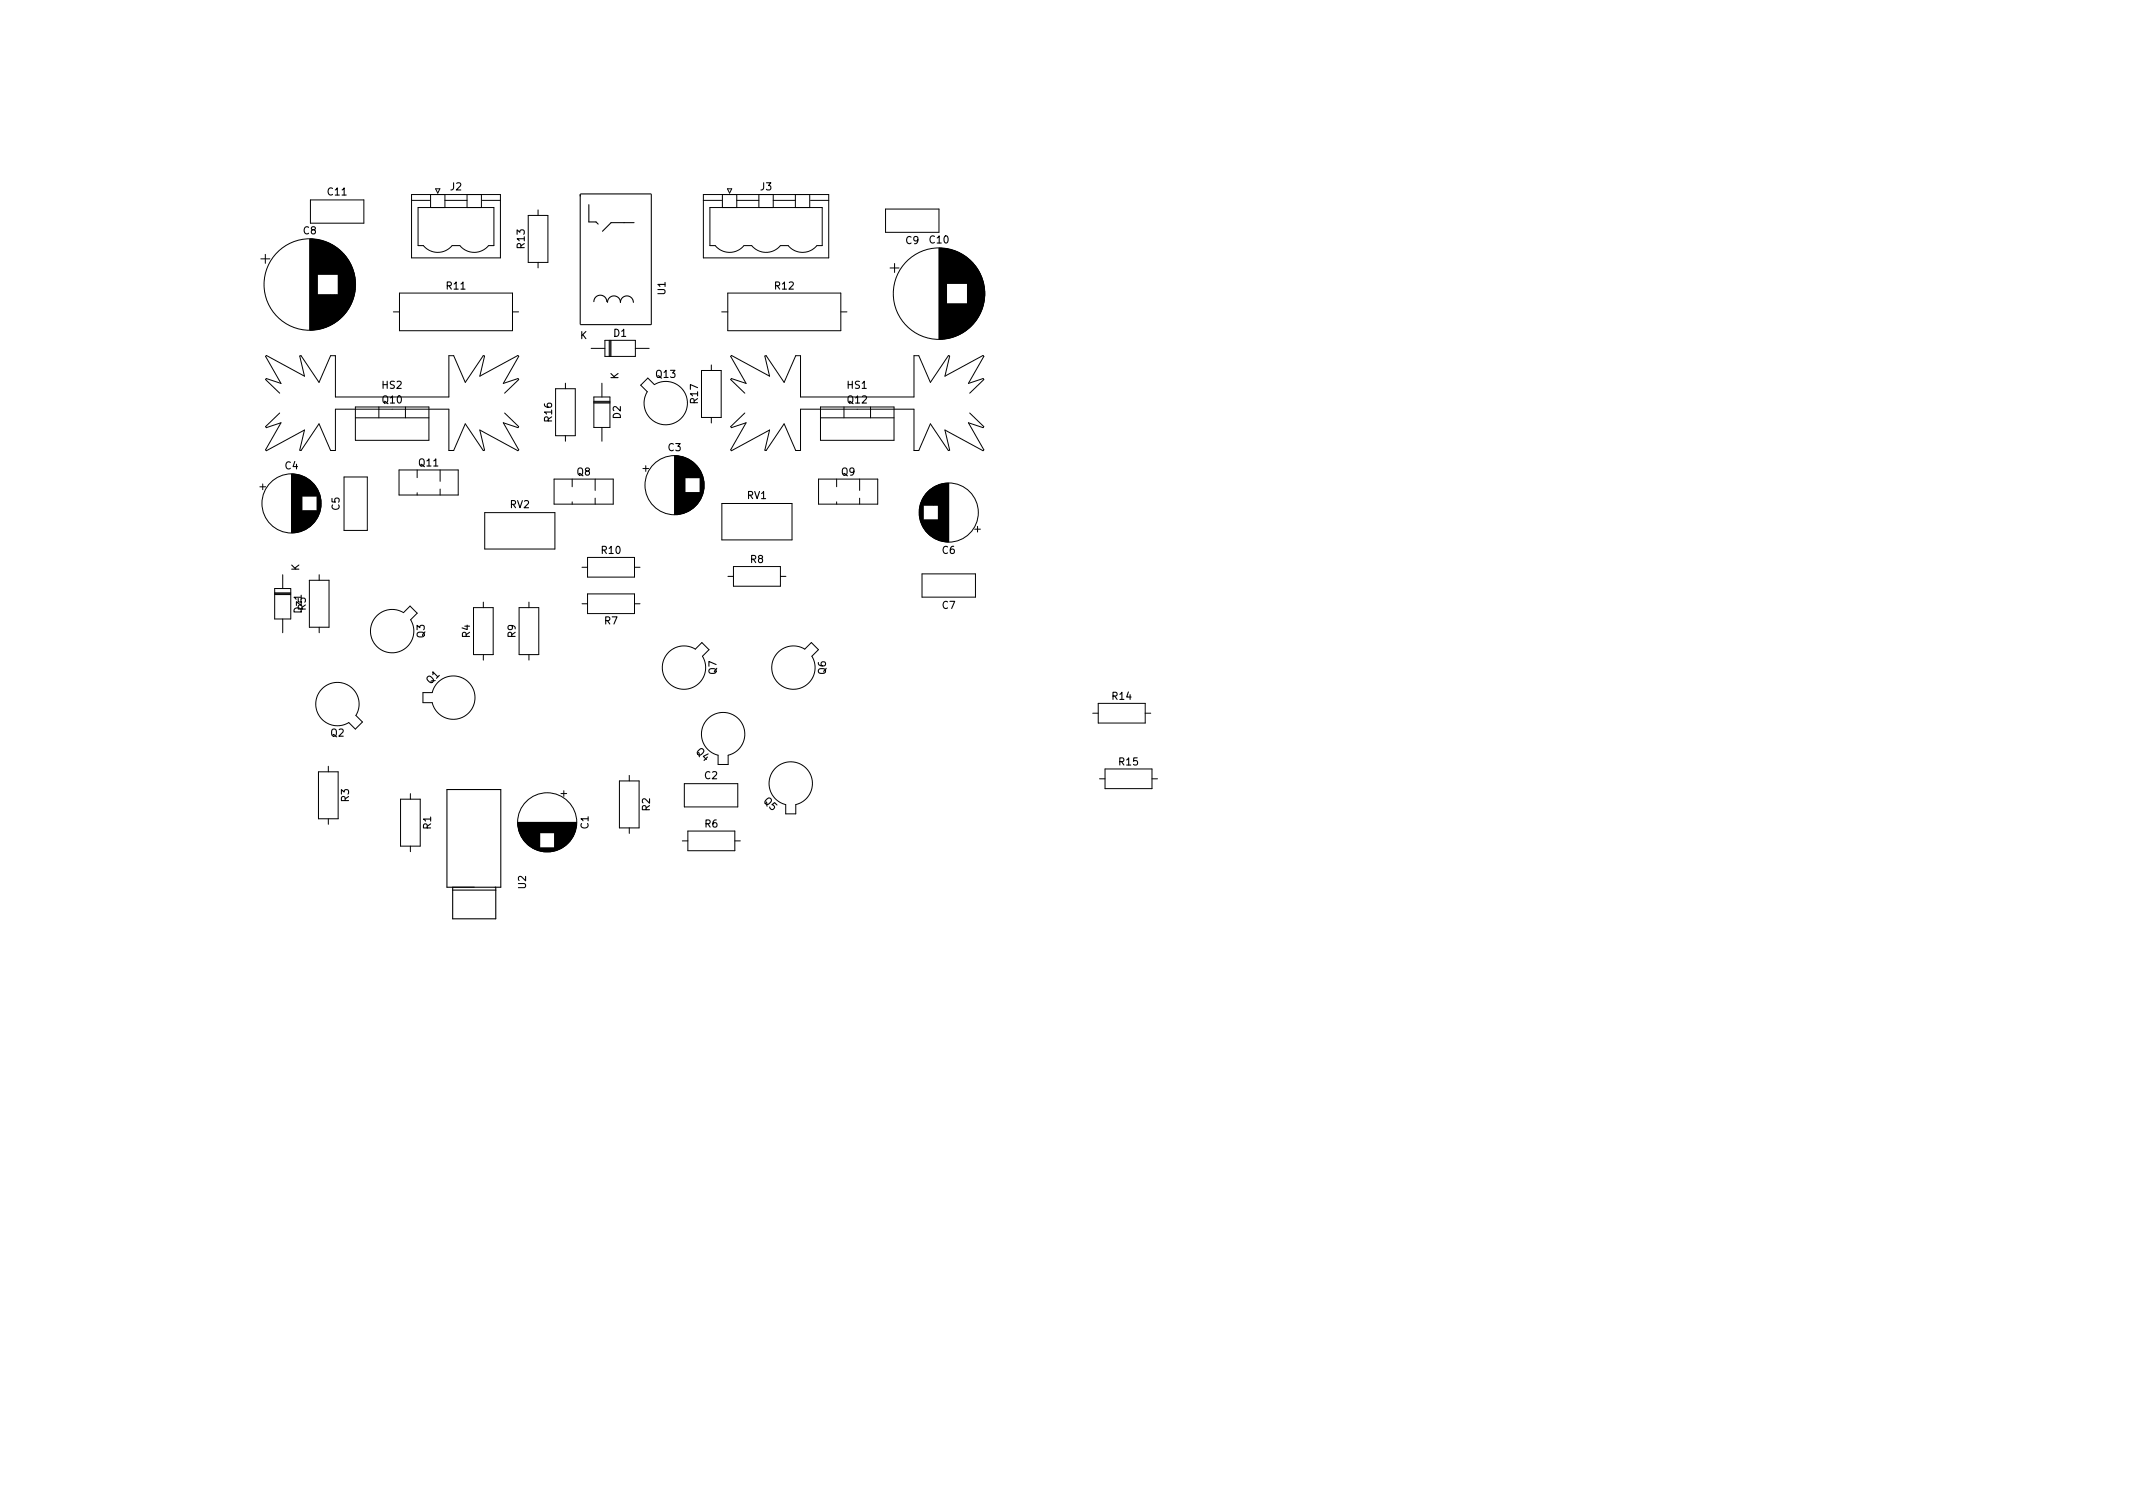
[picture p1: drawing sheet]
<svg xmlns="http://www.w3.org/2000/svg" width="297mm" height="210mm" viewBox="0 0 297 210" stroke-linecap="round" stroke-linejoin="round" font-family="sans-serif">
<defs><g id="words">
<g font-size="1.4">
<text x="45.7" y="27.2">C11</text>
<text x="62.7" y="26.5">J2</text>
<text x="105.9" y="26.5">J3</text>
<text x="42.3" y="32.6">C8</text>
<text x="73.1" y="34.5" transform="rotate(-90 73.1 34.5)">R13</text>
<text x="126.2" y="34">C9</text>
<text x="129.5" y="33.9">C10</text>
<text x="62.2" y="40.3">R11</text>
<text x="92.7" y="41" transform="rotate(-90 92.7 41)">U1</text>
<text x="107.9" y="40.3">R12</text>
<text x="80.8" y="47.2">K</text>
<text x="85.5" y="46.9">D1</text>
<text x="86.1" y="52.8" transform="rotate(-90 86.1 52.8)">K</text>
<text x="91.4" y="52.6">Q13</text>
<text x="53.2" y="54.1">HS2</text>
<text x="53.3" y="56.2">Q10</text>
<text x="76.9" y="58.7" transform="rotate(-90 76.9 58.7)">R16</text>
<text x="86.4" y="58.3" transform="rotate(-90 86.4 58.3)">D2</text>
<text x="97.2" y="56.1" transform="rotate(-90 97.2 56.1)">R17</text>
<text x="118" y="54.1">HS1</text>
<text x="118.1" y="56.2">Q12</text>
<text x="39.7" y="65.3">C4</text>
<text x="58.4" y="64.9">Q11</text>
<text x="93.1" y="62.8">C3</text>
<text x="47.3" y="71" transform="rotate(-90 47.3 71)">C5</text>
<text x="71" y="70.7">RV2</text>
<text x="80.4" y="66.2">Q8</text>
<text x="104.1" y="69.5">RV1</text>
<text x="117.2" y="66.2">Q9</text>
<text x="83.8" y="77.1">R10</text>
<text x="131.2" y="77.1">C6</text>
<text x="41.7" y="79.5" transform="rotate(-90 41.7 79.5)">K</text>
<text x="104.5" y="78.4">R8</text>
<text x="42" y="85.3" transform="rotate(-90 42 85.3)">Dz1</text>
<text x="42.6" y="85" transform="rotate(-90 42.6 85)">R5</text>
<text x="59.1" y="88.8" transform="rotate(-90 59.1 88.8)">Q3</text>
<text x="65.4" y="88.8" transform="rotate(-90 65.4 88.8)">R4</text>
<text x="71.8" y="88.8" transform="rotate(-90 71.8 88.8)">R9</text>
<text x="84.2" y="86.9">R7</text>
<text x="131.2" y="84.8">C7</text>
<text x="60" y="95.3" transform="rotate(-45 60 95.3)">Q1</text>
<text x="99.8" y="93.9" transform="rotate(-90 99.8 93.9)">Q7</text>
<text x="115" y="93.9" transform="rotate(-90 115 93.9)">Q6</text>
<text x="154.9" y="97.4">R14</text>
<text x="46.1" y="102.6">Q2</text>
<text x="96.8" y="104.8" transform="rotate(45 96.8 104.8)">Q4</text>
<text x="155.9" y="106.6">R15</text>
<text x="48.6" y="111.6" transform="rotate(-90 48.6 111.6)">R3</text>
<text x="90.5" y="112.9" transform="rotate(-90 90.5 112.9)">R2</text>
<text x="98.1" y="108.5">C2</text>
<text x="106.3" y="111.6" transform="rotate(45 106.3 111.6)">Q5</text>
<text x="60" y="115.4" transform="rotate(-90 60 115.4)">R1</text>
<text x="82" y="115.4" transform="rotate(-90 82 115.4)">C1</text>
<text x="98.2" y="115.2">R6</text>
<text x="73.2" y="123.7" transform="rotate(-90 73.2 123.7)">U2</text>
</g>
</g></defs>
<g fill="none" stroke="#000" stroke-width=".14">
<path d="M36.3 36h1.3M36.9 35.4v1.3M43.1 33.3v12.6M43.2 33.3v12.6M43.2 27.8h7.5v3.3h-7.5zM43.3 33.3v12.6M43.4 33.3v12.6M43.5 33.3v12.6M43.6 33.3v12.6M43.7 33.3v12.6M43.8 33.3v12.6M43.9 33.3v12.6"/>
<path d="M44 33.3v12.6M44.1 33.4v12.5M44.2 33.4v12.5M44.2 33.4v4.8M44.3 33.4v4.8M44.4 33.4v4.8M44.5 33.4v4.8M44.6 33.5v4.7M44.7 33.5v4.7M44.8 33.5v4.7M44.9 33.5v4.7M45 33.6v4.6"/>
<path d="M45.1 33.6v4.6M45.2 33.6v4.6M45.3 33.7v4.5M45.4 33.7v4.5M45.5 33.7v4.5M45.5 33.8v4.4M45.6 33.8v4.4M45.7 33.8v4.4M45.8 33.9v4.3M45.9 33.9v4.3M46 34v4.2M46.1 34v4.2"/>
<path d="M46.2 34.1v4.1M46.3 34.1v4.1M46.3 34.2v4M46.4 34.2v4M46.5 34.2v4M46.5 34.3v3.9M46.6 34.3v3.9M46.7 34.3v3.9M46.7 34.4v3.8M46.8 34.4v3.8M46.8 34.5v3.7M46.9 34.5v3.7"/>
<path d="M47 34.6v3.6M47.1 34.6v3.6M47.1 34.7v9.9M47.1 34.7v9.8M47.2 34.7v9.8M47.2 34.8v9.7M47.3 34.8v9.6M47.3 34.9v9.5M47.4 34.9v9.4M47.5 35v9.3M47.5 35v9.2M47.5 35.1v9.1"/>
<path d="M47.6 35.1v9M47.7 35.2v8.9M47.7 35.2v8.8M47.7 35.3v8.7M47.8 35.3v8.6M47.9 35.4v8.5M47.9 35.4v8.4M47.9 35.5v8.3M48 35.5v8.2M48 35.6v8.1M48.1 35.6v8M48.1 35.7v7.9"/>
<path d="M48.1 35.7v7.8M48.2 35.8v7.7M48.2 35.8v7.6M48.3 35.9v7.5M48.3 35.9v7.4M48.3 36v7.3M48.4 36v7.2M48.4 36.1v7M48.5 36.2v6.9M48.5 36.2v6.8M48.5 36.3v6.7M48.6 36.3v6.6"/>
<path d="M48.6 36.4v6.4M48.7 36.5v6.3M48.7 36.5v6.2M48.7 36.6v6M48.8 36.7v5.8M48.8 36.8v5.7M48.9 36.9v5.5M48.9 36.9v5.4M48.9 37v5.2M49 37.1v5M49 37.2v4.8M49.1 37.3v4.6"/>
<path d="M49.1 37.4v4.4M49.1 37.5v4.2M49.2 37.6v4M49.2 37.8v3.7M49.3 37.9v3.4M49.3 38v3.2M49.3 38.2v2.8M49.4 38.4v2.5M49.4 38.6v2M49.5 38.9v1.5M49.5 39.3v.6M57.3 27.1h12.4v8.8h-12.4z"/>
<path d="M57.3 27.9h2.6M60 27.1v1.8M60.7 26.3h.6l-.3 .6zM62 27.9h3M62 27.1v1.8M63 34.2h1a2.59 2.59 0 0 0 4 0M65 27.1v1.8M67 27.1v1.8M67.1 27.9h2.6M68 34.2h.8v-5.3h-10.6v5.3h.8a2.59 2.59 0 0 0 3.9 0M73.6 30h2.7v6.5h-2.7zM74.9 29.2v.8"/>
<path d="M74.9 36.5v.8M98 27.1h17.4v8.8h-17.4zM98 27.9h2.5M100.6 27.1v1.8M101.3 26.3h.6l-.3 .6zM102.6 27.9h3.1M102.6 27.1v1.8M103.6 34.2h1.1a2.59 2.59 0 0 0 4 0M105.7 27.1v1.8M107.7 27.9h3.1M107.7 27.1v1.8M108.7 34.2h1.1a2.59 2.59 0 0 0 3.9 0"/>
<path d="M110.8 27.1v1.8M112.8 27.1v1.8M112.9 27.9h2.5M113.8 34.2h.7v-5.3h-15.6v5.3h.7a2.59 2.59 0 0 0 4 0M123.3 29.1h7.5v3.2h-7.5zM124 37.3h1.2M124.6 36.7v1.2M130.8 34.6v12.6M130.9 34.6v12.6M131 34.6v12.6M131.1 34.6v12.6M131.2 34.6v12.6"/>
<path d="M131.3 34.6v12.6M131.4 34.6v12.6M131.5 34.6v12.6M131.6 34.6v12.6M131.7 34.6v12.6M131.7 34.6v12.5M131.8 34.6v12.5M131.9 34.7v4.7M132 34.7v4.7M132.1 34.7v4.7M132.2 34.7v4.7M132.3 34.7v4.7"/>
<path d="M132.3 34.8v4.6M132.4 34.8v4.6M132.5 34.8v4.6M132.6 34.8v4.6M132.7 34.8v4.6M132.7 34.9v4.5M132.8 34.9v4.5M132.9 34.9v4.5M133 34.9v4.5M133 35v4.4M133.1 35v4.4M133.2 35v4.4"/>
<path d="M133.3 35.1v4.3M133.4 35.1v4.3M133.5 35.1v4.3M133.5 35.2v4.2M133.6 35.2v4.2M133.7 35.2v4.2M133.7 35.3v4.1M133.8 35.3v4.1M133.9 35.4v4M134 35.4v4M134.1 35.5v3.9M134.2 35.5v3.9"/>
<path d="M134.2 35.6v3.8M134.3 35.6v3.8M134.4 35.7v3.7M134.5 35.7v3.7M134.5 35.8v3.6M134.6 35.8v3.6M134.7 35.9v3.5M134.7 35.9v9.9M134.8 36v9.8M134.9 36v9.7M134.9 36.1v9.6M135 36.1v9.5"/>
<path d="M135 36.2v9.4M135.1 36.2v9.4M135.1 36.2v9.3M135.1 36.3v9.2M135.2 36.3v9.2M135.2 36.4v9M135.3 36.4v9M135.3 36.4v8.9M135.3 36.5v8.8M135.4 36.5v8.8M135.4 36.6v8.6M135.5 36.6v8.6"/>
<path d="M135.5 36.7v8.4M135.6 36.7v8.3M135.6 36.8v8.2M135.7 36.8v8.1M135.7 36.9v8M135.7 36.9v7.9M135.8 37v7.8M135.8 37v7.7M135.9 37.1v7.6M135.9 37.1v7.5M135.9 37.2v7.4M136 37.2v7.3"/>
<path d="M136 37.3v7.2M136.1 37.4v7M136.1 37.5v6.8M136.2 37.5v6.7M136.2 37.6v6.6M136.3 37.7v6.4M136.3 37.7v6.3M136.3 37.8v6.2M136.4 37.9v6M136.4 38v5.8M136.5 38v5.7M136.5 38.1v5.6"/>
<path d="M136.5 38.2v5.4M136.6 38.3v5.2M136.6 38.4v5M136.7 38.5v4.8M136.7 38.6v4.6M136.7 38.7v4.4M136.8 38.8v4.2M136.8 38.9v4M136.9 39v3.7M136.9 39.2v3.4M136.9 39.3v3.2M137 39.5v2.8"/>
<path d="M137 39.6v2.5M137.1 39.9v2M38.9 54.7l-1.9-1.8 .1-.2 2 .7-2.1-3.8 .1-.1 5.3 2.9-.7-2.8 .2-.1 2.5 3.7 1.6-3.7h.7v5.8h15.8v-5.8h.7l1.6 3.7 2.5-3.7 .2 .1-.7 2.8 5.3-2.9 .1 .1-2.1 3.8 2-.7 .1 .2-1.9 1.8M38.9 57.5l-1.9 1.9 .1 .1 2-.6-2.1 3.7 .1 .2 5.3-2.9-.7 2.8h.2l2.5-3.7 1.6 3.7h.7v-5.7h15.8v5.7h.7l1.6-3.7 2.5 3.7h.2l-.7-2.8 5.3 2.9 .1-.2-2.1-3.7 2 .6 .1-.1-1.9-1.9M44.2 41.1v4.8M44.3 41.1v4.7M44.4 41.1v4.7M44.5 41.1v4.7M44.6 41.1v4.7M44.7 41.1v4.7M44.7 41.1v4.6M44.8 41.1v4.6"/>
<path d="M44.9 41.1v4.6M45 41.1v4.6M45.1 41.1v4.6M45.1 41.1v4.5M45.2 41.1v4.5M45.3 41.1v4.5M45.4 41.1v4.4M45.5 41.1v4.4M45.6 41.1v4.4M45.6 41.1v4.3M45.7 41.1v4.3M45.8 41.1v4.3"/>
<path d="M45.9 41.1v4.2M46 41.1v4.2M46.1 41.1v4.1M46.2 41.1v4.1M46.3 41.1v4M46.4 41.1v4M46.4 41.1v3.9M46.5 41.1v3.9M46.6 41.1v3.8M46.7 41.1v3.8M46.7 41.1v3.7M46.8 41.1v3.7"/>
<path d="M46.9 41.1v3.6M47 41.1v3.6M47 41.1v3.5M47.1 41.1v3.5M49.5 56.7h10.2v4.6h-10.2zM49.5 58.2h10.2M52.8 56.7v1.5M54.8 43.4h.8M55.6 40.8h15.8v5.2h-15.8zM56.5 56.7v1.5M71.4 43.4h.8M77.4 54.1h2.7v6.6h-2.7z"/>
<path d="M78.7 53.4v.7M82.3 48.5h1.9M82.7 55.3h2.2v4.2h-2.2zM82.7 56h2.2M82.7 56.1h2.2M82.7 55.9h2.2M83.8 53.4v1.9M83.8 59.5v1.9M84.2 47.4h4.3v2.2h-4.3zM84.8 47.4v2.2M85 47.4v2.2M85.1 47.4v2.2"/>
<path d="M88.5 48.5h1.9M89.2 53.6l1-1 .9 1a3 3 0 0 1 4.6 2 3 3 0 0 1-3.5 3.5 3 3 0 0 1-2.1-4.6zM97.7 51.6h2.7v6.5h-2.7zM99.1 50.8v.8M99.1 58.1v.8M100.5 43.4h.9M101.4 40.8h15.7v5.2h-15.7zM103.7 57.5l-1.9 1.9v.1l2.1-.6-2.1 3.7 .1 .2 5.3-2.9-.7 2.8h.2l2.5-3.7M109.2 53.2l-2.5-3.7-.2 .1 .7 2.8-5.3-2.9-.1 .1 2.1 3.8-2.1-.7v.2l1.9 1.8M109.2 53.2l1.6-3.7h.7v5.8h15.8v-5.8h.6l1.7 3.7M109.2 59l1.6 3.7h.7v-5.7h15.8v5.7h.6l1.7-3.7M114.3 58.2h10.2"/>
<path d="M114.3 56.7h10.2v4.6h-10.2zM117.1 43.4h.8M117.5 56.7v1.5M121.2 56.7v1.5M129.6 53.2l2.5-3.7 .1 .1-.6 2.8 5.3-2.9 .1 .1-2.1 3.8 2-.7 .1 .2-2 1.8M131.9 42.3v4.8M132 42.3v4.8M132.1 42.3v4.8M132.2 42.3v4.8M132.3 42.3v4.7M132.4 42.3v4.7M132.5 42.3v4.7"/>
<path d="M132.6 42.3v4.7M132.6 42.3v4.6M132.7 42.3v4.6M132.8 42.3v4.6M132.9 42.3v4.6M132.9 42.3v4.5M133 42.3v4.5M133.1 42.3v4.5M133.2 42.3v4.4M133.3 42.3v4.4M133.4 42.3v4.4M133.4 42.3v4.3"/>
<path d="M133.5 42.3v4.3M133.6 42.3v4.3M133.7 42.3v4.2M133.8 42.3v4.2M133.8 42.3v4.1M133.9 42.3v4.1M134 42.3v4.1M134 42.3v4M134.1 42.3v4M134.2 42.3v3.9M134.3 42.3v3.9M134.3 42.3v3.8"/>
<path d="M134.4 42.3v3.8M134.5 42.3v3.7M134.6 42.3v3.7M134.6 42.3v3.6M134.7 42.3v3.6M135 57.5l2 1.9-.1 .1-2-.6 2.1 3.7-.1 .2-5.3-2.9 .6 2.8h-.1l-2.5-3.7M137.1 40.1v1.5M137.1 40.6v.6M36.2 67.8h.8M36.6 67.4v.8M40.6 66v8.2M40.7 66v8.2"/>
<path d="M40.8 66v8.2M40.9 66v8.2M41 66v8.2M41.1 66v8.2M41.1 66.1v8M41.2 66.1v8M41.3 66.1v8M41.4 66.1v8M41.5 66.1v8M41.6 66.1v8M41.6 66.2v7.8M41.7 66.2v7.8"/>
<path d="M41.8 66.2v7.8M41.9 66.2v7.8M42 66.2v7.7M42 66.3v7.6M42.1 66.3v2.8M42.1 71.1v2.8M42.2 66.3v2.8M42.2 71.1v2.8M42.2 66.4v2.7M42.2 71.1v2.7M42.3 66.4v2.7M42.3 71.1v2.7"/>
<path d="M42.4 66.4v2.7M42.4 71.1v2.7M42.4 66.5v2.6M42.4 71.1v2.6M42.5 66.5v2.6M42.5 71.1v2.6M42.6 66.5v2.6M42.6 71.1v2.6M42.6 66.6v2.5M42.6 71.1v2.5M42.7 66.6v2.5M42.7 71.1v2.5"/>
<path d="M42.8 66.6v2.5M42.8 71.1v2.5M42.8 66.7v2.4M42.8 71.1v2.4M42.9 66.7v2.4M42.9 71.1v2.4M43 66.8v2.3M43 71.1v2.3M43.1 66.8v2.3M43.1 71.1v2.2M43.1 66.9v2.2M43.2 66.9v2.2"/>
<path d="M43.2 71.1v2.2M43.2 67v2.1M43.2 71.1v2.1M43.3 67v2.1M43.3 71.1v2.1M43.4 67.1v2M43.4 71.1v2M43.4 67.2v1.9M43.4 71.1v1.9M43.5 67.2v1.9M43.5 71.1v1.9M43.6 67.3v1.8"/>
<path d="M43.6 71.1v1.8M43.6 67.4v1.7M43.6 71.1v1.7M43.7 67.4v1.7M43.7 71.1v1.7M43.7 71.1v1.6M43.8 67.5v1.6M43.8 71.1v1.6M43.8 67.6v1.5M43.8 71.1v1.5M43.9 67.6v1.5M43.9 71.1v1.5"/>
<path d="M43.9 67.7v1.4M43.9 71.1v1.4M44 67.8v1.3M44 71.1v1.3M44 67.9v1.2M44 71.1v1.2M44.1 67.9v1.2M44.1 71.1v1.2M44.1 68v1.1M44.1 71.1v1.1M44.2 68.1v4M44.2 68.2v3.8"/>
<path d="M44.3 68.3v3.6M44.3 68.4v3.4M44.4 68.5v3.2M44.4 68.6v3M44.5 68.8v2.6M44.5 68.9v2.4M44.6 69v2.2M44.6 69.2v1.8M44.6 69.3v1.6M44.7 69.6v1M47.9 66.4h3.3v7.5h-3.3zM55.6 65.4h8.2v3.5h-8.2z"/>
<path d="M58.1 65.4v1.1M58.1 68.6v.3M61.3 65.4v1.6M61.3 68.1v.8M67.5 71.4h9.8v5h-9.8zM77.2 66.7h8.2v3.5h-8.2zM78.7 60.7v.7M79.7 66.7v1.1M79.7 69.9v.3M81 79h.8M81.8 77.6h6.6v2.8h-6.6zM82.9 66.7v1.6"/>
<path d="M82.9 69.4v.8M88.4 79h.7M89.5 65.2h.8M89.9 64.8v.8M93.9 63.5v8.1M94 63.5v8.1M94.1 63.5v8.1M94.2 63.5v8.1M94.3 63.5v8.1M94.4 63.5v8.1M94.5 63.5v8.1M94.6 63.5v8.1"/>
<path d="M94.7 63.5v8.1M94.7 63.6v8M94.8 63.6v8M94.8 63.6v7.9M94.9 63.6v7.9M95 63.6v7.9M95.1 63.6v7.9M95.1 63.7v7.8M95.2 63.7v7.7M95.3 63.7v7.7M95.4 63.7v7.7M95.4 63.8v2.7"/>
<path d="M95.4 68.6v2.8M95.5 63.8v2.7M95.5 68.6v2.7M95.6 63.8v2.7M95.6 68.6v2.7M95.7 63.9v2.6M95.7 68.6v2.7M95.7 68.6v2.6M95.8 63.9v2.6M95.8 68.6v2.6M95.9 64v2.5M95.9 68.6v2.6"/>
<path d="M95.9 68.6v2.5M96 64v2.5M96 68.6v2.5M96.1 64.1v2.4M96.1 68.6v2.5M96.1 68.6v2.4M96.2 64.1v2.4M96.2 68.6v2.4M96.2 64.2v2.3M96.3 64.2v2.3M96.3 68.6v2.3M96.4 64.3v2.2"/>
<path d="M96.4 68.6v2.2M96.5 64.3v2.2M96.5 68.6v2.2M96.5 64.4v2.1M96.5 68.6v2.1M96.6 64.4v2.1M96.6 68.6v2.1M96.6 64.5v2M96.6 68.6v2M96.7 64.5v2M96.7 68.6v2M96.7 64.6v1.9"/>
<path d="M96.7 68.6v1.9M96.8 64.6v1.9M96.8 68.6v1.9M96.8 64.7v1.8M96.9 64.7v1.8M96.9 68.6v1.8M96.9 64.8v1.7M96.9 68.6v1.7M97 64.8v1.7M97 68.6v1.7M97 64.9v1.6M97.1 64.9v1.6"/>
<path d="M97.1 68.6v1.6M97.1 65v1.5M97.1 68.6v1.5M97.2 65.1v1.4M97.2 68.6v1.5M97.2 68.6v1.4M97.3 65.2v1.3M97.3 68.6v1.4M97.3 68.6v1.3M97.3 65.3v1.2M97.3 68.6v1.2M97.4 65.3v1.2"/>
<path d="M97.4 68.6v1.2M97.4 65.4v1.1M97.4 68.6v1.1M97.5 65.5v1M97.5 68.6v1.1M97.5 65.5v4.1M97.5 65.6v3.9M97.6 65.7v3.7M97.7 65.8v3.5M97.7 65.9v3.3M97.7 66v3.1M97.8 66.1v2.9"/>
<path d="M97.8 66.2v2.7M97.9 66.3v2.5M97.9 66.5v2.2M97.9 66.6v1.9M98 66.8v1.5M98 67v1.1M100.5 70.1h9.8v5.1h-9.8zM102.1 78.9h6.6v2.7h-6.6zM114 66.7h8.2v3.5h-8.2zM116.5 66.7v1.1M116.5 69.9v.3M119.7 66.7v1.6"/>
<path d="M119.7 69.4v.8M128 70.8v1.1M128.1 70.6v1.5M128.1 70.4v1.9M128.2 70.3v2.2M128.2 70.1v2.5M128.2 70v2.7M128.3 69.9v2.9M128.3 69.8v3.1M128.4 69.7v3.3M128.4 69.6v3.5M128.4 79.9h7.4v3.2h-7.4z"/>
<path d="M128.4 69.6v3.6M128.5 69.5v3.8M128.5 69.4v3.9M128.6 69.3v4.1M128.6 69.3v1M128.6 72.4v1.1M128.6 69.2v1.1M128.7 69.1v1.2M128.7 72.4v1.2M128.7 72.4v1.3M128.8 69v1.3M128.8 72.4v1.3"/>
<path d="M128.8 72.4v1.4M128.8 68.9v1.4M128.9 68.9v1.4M128.9 72.4v1.5M128.9 68.8v1.5M129 68.8v1.5M129 72.4v1.6M129 68.7v1.6M129 72.4v1.7M129.1 68.6v1.7M129.1 72.4v1.7M129.1 72.4v1.8"/>
<path d="M129.2 68.5v1.8M129.2 72.4v1.8M129.2 72.4v1.9M129.3 68.4v1.9M129.3 72.4v1.9M129.3 72.4v2M129.4 68.3v2M129.4 72.4v2M129.4 72.4v2.1M129.5 68.2v2.1M129.5 72.4v2.1M129.6 68.2v2.1"/>
<path d="M129.6 72.4v2.2M129.6 68.1v2.2M129.7 68.1v2.2M129.7 72.4v2.2M129.7 72.4v2.3M129.8 68v2.3M129.8 72.4v2.3M129.8 72.4v2.4M129.9 68v2.3M129.9 72.4v2.4M129.9 67.9v2.4M130 67.9v2.4"/>
<path d="M130 72.4v2.4M130 72.4v2.5M130.1 67.8v2.5M130.1 72.4v2.5M130.2 67.8v2.5M130.2 72.4v2.6M130.2 67.7v2.6M130.3 67.7v2.6M130.3 72.4v2.6M130.4 67.7v2.6M130.4 72.4v2.7M130.4 67.6v2.7"/>
<path d="M130.5 67.6v2.7M130.5 72.4v2.7M130.6 67.6v2.7M130.6 72.4v2.7M130.6 72.4v2.8M130.7 67.5v7.7M130.8 67.5v7.7M130.9 67.5v7.8M131 67.5v7.8M131 67.4v7.9M131.1 67.4v7.9M131.2 67.4v7.9"/>
<path d="M131.2 67.4v8M131.3 67.4v8M131.4 67.4v8M131.4 67.3v8.1M131.5 67.3v8.1M131.6 67.3v8.1M131.7 67.3v8.1M131.8 67.3v8.1M131.9 67.3v8.1M132 67.3v8.1M132.1 67.3v8.1M135.7 73.7h.8"/>
<path d="M136.1 73.3v.8M38.3 81.9h2.2v4.3h-2.2zM38.3 82.7h2.2M38.3 82.8h2.2M38.3 82.5h2.2M39.4 80v1.9M39.4 86.2v1.9M43.1 80.8h2.7v6.5h-2.7zM44.4 80v.8M44.4 87.3v.8M44.9 95.8a3 3 0 0 1 4-.1 3 3 0 0 1 .7 3.9l.9 .9-1 1-.9-.9a3 3 0 0 1-4-.7 3 3 0 0 1 .3-4.1zM52.5 85.7a3 3 0 0 1 3.7-.4l.9-.9 1 1-.9 .9a3 3 0 0 1-.8 4 3 3 0 0 1-4.1-.5 3 3 0 0 1 .2-4.1z"/>
<path d="M58.9 96.4h1.3a3 3 0 0 1 4.6-1.7 3 3 0 0 1 0 4.9 3 3 0 0 1-4.6-1.8h-1.3zM65.9 84.6h2.8v6.5h-2.8zM67.3 83.8v.8M67.3 91.1v.8M72.3 84.6h2.7v6.5h-2.7zM73.7 83.8v.8M73.7 91.1v.8M81 84.1h.8M81.8 82.7h6.6v2.7h-6.6zM88.4 84.1h.7M93.2 90.8a3 3 0 0 1 3.6-.4l.9-.9 1 1-.9 .9a3 3 0 0 1-.8 4 3 3 0 0 1-4.1-.5 3 3 0 0 1 .3-4.1zM101.4 80.3h.7"/>
<path d="M108.4 90.8a3 3 0 0 1 3.7-.4l.9-.9 1 1-.9 .9a3 3 0 0 1-.9 4 3 3 0 0 1-4-.5 3 3 0 0 1 .2-4.1zM108.7 80.3h.8M152.2 99.3h.7M152.9 97.9h6.6v2.8h-6.6zM159.5 99.3h.8M44.3 107.5h2.8v6.5h-2.8zM45.7 106.7v.8M45.7 114v.8M55.8 111.3h2.7v6.5h-2.7zM57.1 110.5v.8M57.1 117.8v.8M72.1 114.6h8.2"/>
<path d="M72.1 114.5h8.2M72.1 114.7h8.2M72.1 114.8h8.2M72.1 114.9h8.2M72.1 115h8.2M72.2 115h8M72.2 115.1h8M72.2 115.2h8M72.2 115.3h8M72.2 115.4h8M72.2 115.5h8M72.3 115.5h7.8"/>
<path d="M72.3 115.6h7.8M72.3 115.7h7.8M72.3 115.8h7.8M72.4 115.9h7.6M72.4 116h2.8M72.4 116.1h2.8M72.5 116.1h2.7M72.5 116.2h2.7M72.5 116.3h2.7M72.6 116.3h2.6M72.6 116.4h2.6M72.6 116.5h2.6"/>
<path d="M72.7 116.5h2.5M72.7 116.6h2.5M72.7 116.7h2.5M72.8 116.7h2.4M72.8 116.8h2.4M72.9 116.9h2.3M73 117h2.2M73 117.1h2.2M73.1 117.1h2.1M73.1 117.2h2.1M73.2 117.3h2M73.3 117.3h1.9"/>
<path d="M73.3 117.4h1.9M73.4 117.5h1.8M73.5 117.5h1.7M73.5 117.6h1.7M73.6 117.7h1.6M73.7 117.7h1.5M73.7 117.8h1.5M73.8 117.8h1.4M73.9 117.9h1.3M74 117.9h1.2M74 118h1.2M74.1 118h1.1"/>
<path d="M74.2 118.1h4M74.3 118.1h3.8M74.4 118.2h3.6M74.5 118.2h3.4M74.6 118.3h3.2M74.7 118.3h3M74.9 118.4h2.6M75 118.4h2.4M75.1 118.5h2.2M75.3 118.5h1.8M75.4 118.5h1.6M75.7 118.6h1"/>
<path d="M77.2 118h1.1M77.2 118h1.2M77.2 117.9h1.2M77.2 117.9h1.3M77.2 117.8h1.4M77.2 117.8h1.5M77.2 117.7h1.5M77.2 117.7h1.6M77.2 117.6h1.7M77.2 117.5h1.7M77.2 117.5h1.8M77.2 117.4h1.9"/>
<path d="M77.2 117.3h1.9M77.2 117.3h2M77.2 117.2h2.1M77.2 117.1h2.1M77.2 117.1h2.2M77.2 117h2.2M77.2 116.9h2.3M77.2 116.8h2.4M77.2 116.7h2.4M77.2 116.7h2.5M77.2 116.6h2.5M77.2 116.5h2.5"/>
<path d="M77.2 116.5h2.6M77.2 116.4h2.6M77.2 116.3h2.6M77.2 116.3h2.7M77.2 116.2h2.7M77.2 116.1h2.7M77.2 116.1h2.8M77.2 116h2.8M78.1 110.5h.8M78.5 110.1v.8M86.3 108.7h2.7v6.6h-2.7zM87.6 108v.7"/>
<path d="M87.6 115.3v.7M95 117.1h.8M95.3 109.1h7.4v3.3h-7.4zM95.8 115.7h6.5v2.8h-6.5zM98.6 100a3 3 0 0 1 4.8 .8 3 3 0 0 1-2 4.4v1.2h-1.4v-1.2a3 3 0 0 1-1.4-5.2zM102.3 117.1h.8M108 106.9a3 3 0 0 1 4.8 .8 3 3 0 0 1-2 4.3v1.3h-1.4v-1.3a3 3 0 0 1-1.4-5.1zM153.1 108.4h.8M153.9 107.1h6.5v2.7h-6.5zM160.4 108.4h.8"/>
<circle cx="43.1" cy="39.6" r="6.4"/>
<circle cx="130.8" cy="40.9" r="6.4"/>
<circle cx="40.6" cy="70.1" r="4.1"/>
<circle cx="93.9" cy="67.6" r="4.1"/>
<circle cx="132.1" cy="71.4" r="4.1"/>
<circle cx="76.2" cy="114.5" r="4.1"/>
</g>
<path d="M80.8 27.1v18M80.9 27h9.8M82 28.5v2.4h1l.3 .3M88.3 31h-3.2l-1.2 1.2M90.7 27.1v18M80.9 45.2h9.8M82.7 42a.9 .9 0 0 1 .9-.9 .9 .9 0 0 1 .9 .9M84.6 42.1a.9 .9 0 0 1 .9-.9 .9 .9 0 0 1 .9 .9 .9 .9 0 0 1 .9-.9 .9 .9 0 0 1 .9 .9M62.2 109.9h7.5v13.6h-7.5zM63 123.5v4.4h6v-4.4M63 123.9h6" fill="none" stroke="#000" stroke-width=".15"/>
<use href="#words"/>
</svg>
